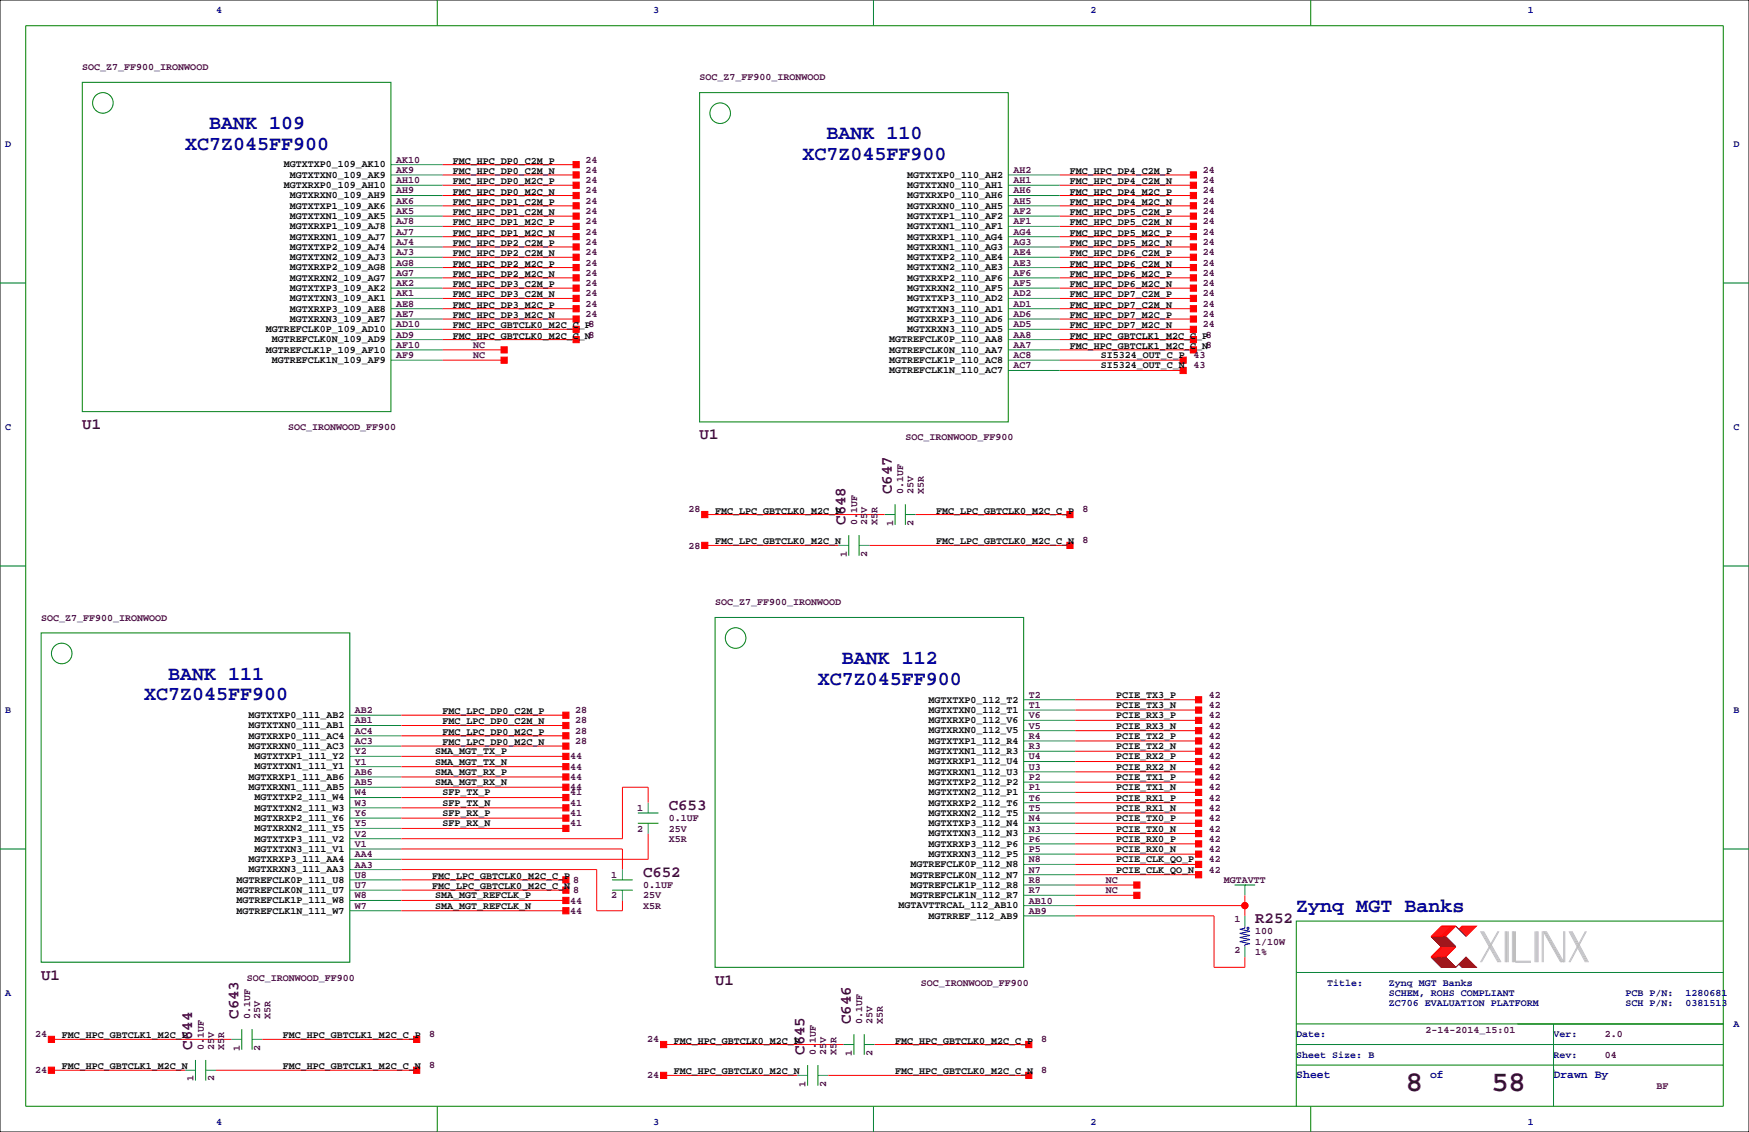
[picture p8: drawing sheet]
<svg xmlns="http://www.w3.org/2000/svg" width="432mm" height="279mm" viewBox="0 0 432 279" stroke-linecap="round" stroke-linejoin="round" font-family="sans-serif">
<defs><g id="words">
<g font-size="7.1" fill="#400040">
<text x="347" y="269.3">8</text>
<text x="368.2" y="269.3">58</text>
</g>
<g font-size="4.9" fill="#0000a0">
<text x="51.6" y="31.9">BANK 109</text>
<text x="204" y="34.4">BANK 110</text>
<text x="45.7" y="36.9">XC7Z045FF900</text>
<text x="198.1" y="39.5">XC7Z045FF900</text>
<text x="41.5" y="167.8">BANK 111</text>
<text x="207.9" y="163.9">BANK 112</text>
<text x="35.6" y="172.8">XC7Z045FF900</text>
<text x="201.9" y="169">XC7Z045FF900</text>
<text x="320" y="225.1">Zynq MGT Banks</text>
</g>
<g font-size="3.9" fill="#400040">
<text x="20.3" y="105.9">U1</text>
<text x="172.7" y="108.4">U1</text>
<text x="220.2" y="121.9" transform="rotate(-90 220.2 121.9)">C647</text>
<text x="208.8" y="129.5" transform="rotate(-90 208.8 129.5)">C648</text>
<text x="165.1" y="199.9">C653</text>
<text x="158.7" y="216.4">C652</text>
<text x="309.9" y="227.8">R252</text>
<text x="10.2" y="241.8">U1</text>
<text x="176.5" y="243">U1</text>
<text x="58.9" y="251.5" transform="rotate(-90 58.9 251.5)">C643</text>
<text x="210" y="252.7" transform="rotate(-90 210 252.7)">C646</text>
<text x="47.5" y="259.1" transform="rotate(-90 47.5 259.1)">C644</text>
<text x="198.6" y="260.3" transform="rotate(-90 198.6 260.3)">C645</text>
</g>
<g font-size="2.8" fill="#0000a0">
<text x="320" y="266.1">Sheet</text>
<text x="353.1" y="266.1">of</text>
<text x="383.5" y="266.1">Drawn By</text>
</g>
<g font-size="2.5" fill="#0000a0">
<text x="53.3" y="3.3">4</text>
<text x="161.3" y="3.3">3</text>
<text x="269.2" y="3.3">2</text>
<text x="377.2" y="3.3">1</text>
<text x="1.3" y="36.3">D</text>
<text x="428" y="36.3">D</text>
<text x="1.3" y="106.2">C</text>
<text x="428" y="106.2">C</text>
<text x="1.3" y="176">B</text>
<text x="428" y="176">B</text>
<text x="1.3" y="245.9">A</text>
<text x="327.7" y="243.3">Title:</text>
<text x="342.9" y="245.9">SCHEM, ROHS COMPLIANT</text>
<text x="342.9" y="243.3">Zynq MGT Banks</text>
<text x="401.3" y="245.9">PCB P/N:</text>
<text x="416.1" y="245.9">1280681</text>
<text x="342.9" y="248.4">ZC706 EVALUATION PLATFORM</text>
<text x="401.3" y="248.4">SCH P/N:</text>
<text x="416.1" y="248.4">0381513</text>
<text x="320" y="256">Date:</text>
<text x="383.5" y="256">Ver:</text>
<text x="428" y="253.5">A</text>
<text x="320" y="261.1">Sheet Size: B</text>
<text x="383.5" y="261.1">Rev:</text>
<text x="53.3" y="277.6">4</text>
<text x="161.3" y="277.6">3</text>
<text x="269.2" y="277.6">2</text>
<text x="377.2" y="277.6">1</text>
</g>
<g font-size="2.5" fill="#400040">
<text x="20.3" y="17.3">SOC_Z7_FF900_IRONWOOD</text>
<text x="172.7" y="19.8">SOC_Z7_FF900_IRONWOOD</text>
<text x="97.8" y="40.1">AK10</text>
<text x="144.6" y="40.1">24</text>
<text x="97.8" y="47.8">AH9</text>
<text x="97.8" y="45.2">AH10</text>
<text x="97.8" y="42.7">AK9</text>
<text x="144.6" y="42.7">24</text>
<text x="144.6" y="45.2">24</text>
<text x="144.6" y="47.8">24</text>
<text x="250.2" y="47.8">AH6</text>
<text x="250.2" y="45.2">AH1</text>
<text x="250.2" y="42.7">AH2</text>
<text x="297" y="42.7">24</text>
<text x="297" y="45.2">24</text>
<text x="297" y="47.8">24</text>
<text x="97.8" y="52.8">AK5</text>
<text x="97.8" y="50.3">AK6</text>
<text x="144.6" y="50.3">24</text>
<text x="144.6" y="52.8">24</text>
<text x="250.2" y="52.8">AF2</text>
<text x="250.2" y="50.3">AH5</text>
<text x="297" y="50.3">24</text>
<text x="297" y="52.8">24</text>
<text x="97.8" y="57.9">AJ7</text>
<text x="97.8" y="55.4">AJ8</text>
<text x="144.6" y="55.4">24</text>
<text x="144.6" y="57.9">24</text>
<text x="250.2" y="57.9">AG4</text>
<text x="250.2" y="55.4">AF1</text>
<text x="297" y="55.4">24</text>
<text x="297" y="57.9">24</text>
<text x="97.8" y="65.5">AG8</text>
<text x="97.8" y="63">AJ3</text>
<text x="97.8" y="60.5">AJ4</text>
<text x="144.6" y="60.5">24</text>
<text x="144.6" y="63">24</text>
<text x="144.6" y="65.5">24</text>
<text x="250.2" y="65.5">AE3</text>
<text x="250.2" y="63">AE4</text>
<text x="250.2" y="60.5">AG3</text>
<text x="297" y="60.5">24</text>
<text x="297" y="63">24</text>
<text x="297" y="65.5">24</text>
<text x="97.8" y="70.6">AK2</text>
<text x="97.8" y="68.1">AG7</text>
<text x="144.6" y="68.1">24</text>
<text x="144.6" y="70.6">24</text>
<text x="250.2" y="70.6">AF5</text>
<text x="250.2" y="68.1">AF6</text>
<text x="297" y="68.1">24</text>
<text x="297" y="70.6">24</text>
<text x="97.8" y="75.7">AE8</text>
<text x="97.8" y="73.2">AK1</text>
<text x="144.6" y="73.2">24</text>
<text x="144.6" y="75.7">24</text>
<text x="250.2" y="75.7">AD1</text>
<text x="250.2" y="73.2">AD2</text>
<text x="297" y="73.2">24</text>
<text x="297" y="75.7">24</text>
<text x="97.8" y="83.3">AD9</text>
<text x="97.8" y="80.8">AD10</text>
<text x="97.8" y="78.2">AE7</text>
<text x="144.6" y="78.2">24</text>
<text x="250.2" y="83.3">AA8</text>
<text x="250.2" y="80.8">AD5</text>
<text x="250.2" y="78.2">AD6</text>
<text x="297" y="78.2">24</text>
<text x="297" y="80.8">24</text>
<text x="97.8" y="88.4">AF9</text>
<text x="97.8" y="85.9">AF10</text>
<text x="116.8" y="88.4">NC</text>
<text x="116.8" y="85.9">NC</text>
<text x="250.2" y="88.4">AC8</text>
<text x="250.2" y="85.9">AA7</text>
<text x="294.6" y="88.4">43</text>
<text x="250.2" y="90.9">AC7</text>
<text x="294.6" y="90.9">43</text>
<text x="71.1" y="106.2">SOC_IRONWOOD_FF900</text>
<text x="223.5" y="108.7">SOC_IRONWOOD_FF900</text>
<text x="223" y="121.9" transform="rotate(-90 223 121.9)">0.1UF</text>
<text x="225.6" y="121.9" transform="rotate(-90 225.6 121.9)">25V</text>
<text x="228.1" y="121.9" transform="rotate(-90 228.1 121.9)">X5R</text>
<text x="170" y="126.5">28</text>
<text x="211.6" y="129.5" transform="rotate(-90 211.6 129.5)">0.1UF</text>
<text x="214.1" y="129.5" transform="rotate(-90 214.1 129.5)">25V</text>
<text x="216.7" y="129.5" transform="rotate(-90 216.7 129.5)">X5R</text>
<text x="220.5" y="129.8" transform="rotate(-90 220.5 129.8)">1</text>
<text x="225.6" y="129.8" transform="rotate(-90 225.6 129.8)">2</text>
<text x="267.2" y="126.5">8</text>
<text x="170" y="135.4">28</text>
<text x="209" y="137.4" transform="rotate(-90 209 137.4)">1</text>
<text x="214.1" y="137.4" transform="rotate(-90 214.1 137.4)">2</text>
<text x="267.2" y="134.1">8</text>
<text x="176.5" y="149.4">SOC_Z7_FF900_IRONWOOD</text>
<text x="10.2" y="153.2">SOC_Z7_FF900_IRONWOOD</text>
<text x="254" y="172.2">T2</text>
<text x="298.5" y="172.2">42</text>
<text x="87.6" y="178.6">AB1</text>
<text x="87.6" y="176">AB2</text>
<text x="142" y="176">28</text>
<text x="142" y="178.6">28</text>
<text x="254" y="179.8">V5</text>
<text x="254" y="177.3">V6</text>
<text x="254" y="174.8">T1</text>
<text x="298.5" y="174.8">42</text>
<text x="298.5" y="177.3">42</text>
<text x="298.5" y="179.8">42</text>
<text x="87.6" y="183.6">AC3</text>
<text x="87.6" y="181.1">AC4</text>
<text x="142" y="181.1">28</text>
<text x="142" y="183.6">28</text>
<text x="254" y="184.9">R3</text>
<text x="254" y="182.4">R4</text>
<text x="298.5" y="182.4">42</text>
<text x="298.5" y="184.9">42</text>
<text x="87.6" y="191.3">AB6</text>
<text x="87.6" y="188.7">Y1</text>
<text x="87.6" y="186.2">Y2</text>
<text x="140.8" y="190">44</text>
<text x="140.8" y="187.5">44</text>
<text x="254" y="190">U3</text>
<text x="254" y="187.5">U4</text>
<text x="298.5" y="187.5">42</text>
<text x="298.5" y="190">42</text>
<text x="87.6" y="196.3">W4</text>
<text x="87.6" y="193.8">AB5</text>
<text x="140.8" y="196.3">41</text>
<text x="140.8" y="195.1">44</text>
<text x="140.8" y="192.5">44</text>
<text x="254" y="197.6">T6</text>
<text x="254" y="195.1">P1</text>
<text x="254" y="192.5">P2</text>
<text x="298.5" y="192.5">42</text>
<text x="298.5" y="195.1">42</text>
<text x="298.5" y="197.6">42</text>
<text x="87.6" y="204">Y5</text>
<text x="87.6" y="201.4">Y6</text>
<text x="87.6" y="198.9">W3</text>
<text x="140.8" y="198.9">41</text>
<text x="140.8" y="204">41</text>
<text x="140.8" y="201.4">41</text>
<text x="157.3" y="200.2">1</text>
<text x="165.1" y="202.7">0.1UF</text>
<text x="254" y="202.7">N4</text>
<text x="254" y="200.2">T5</text>
<text x="298.5" y="200.2">42</text>
<text x="298.5" y="202.7">42</text>
<text x="87.6" y="209">V1</text>
<text x="87.6" y="206.5">V2</text>
<text x="157.3" y="205.2">2</text>
<text x="165.1" y="207.8">X5R</text>
<text x="165.1" y="205.2">25V</text>
<text x="254" y="207.8">P6</text>
<text x="254" y="205.2">N3</text>
<text x="298.5" y="205.2">42</text>
<text x="298.5" y="207.8">42</text>
<text x="87.6" y="214.1">AA3</text>
<text x="87.6" y="211.6">AA4</text>
<text x="254" y="215.4">N7</text>
<text x="254" y="212.9">N8</text>
<text x="254" y="210.3">P5</text>
<text x="298.5" y="210.3">42</text>
<text x="298.5" y="212.9">42</text>
<text x="298.5" y="215.4">42</text>
<text x="87.6" y="221.7">W8</text>
<text x="87.6" y="219.2">U7</text>
<text x="87.6" y="216.7">U8</text>
<text x="141.5" y="217.9">8</text>
<text x="141.5" y="220.5">8</text>
<text x="150.9" y="216.7">1</text>
<text x="150.9" y="221.7">2</text>
<text x="158.7" y="219.2">0.1UF</text>
<text x="158.7" y="221.7">25V</text>
<text x="254" y="220.5">R7</text>
<text x="254" y="217.9">R8</text>
<text x="273.1" y="217.9">NC</text>
<text x="273.1" y="220.5">NC</text>
<text x="302.2" y="217.9">MGTAVTT</text>
<text x="87.6" y="224.3">W7</text>
<text x="140.8" y="225.6">44</text>
<text x="140.8" y="223">44</text>
<text x="158.7" y="224.3">X5R</text>
<text x="254" y="225.6">AB9</text>
<text x="254" y="223">AB10</text>
<text x="304.8" y="227.7">1</text>
<text x="309.9" y="233.2">1/10W</text>
<text x="309.9" y="230.6">100</text>
<text x="304.8" y="235.3">2</text>
<text x="309.9" y="235.7">1%</text>
<text x="61" y="242.1">SOC_IRONWOOD_FF900</text>
<text x="227.3" y="243.3">SOC_IRONWOOD_FF900</text>
<text x="61.7" y="251.5" transform="rotate(-90 61.7 251.5)">0.1UF</text>
<text x="64.3" y="251.5" transform="rotate(-90 64.3 251.5)">25V</text>
<text x="66.8" y="251.5" transform="rotate(-90 66.8 251.5)">X5R</text>
<text x="8.7" y="256">24</text>
<text x="105.9" y="256">8</text>
<text x="159.8" y="257.3">24</text>
<text x="212.9" y="252.7" transform="rotate(-90 212.9 252.7)">0.1UF</text>
<text x="215.4" y="252.7" transform="rotate(-90 215.4 252.7)">25V</text>
<text x="217.9" y="252.7" transform="rotate(-90 217.9 252.7)">X5R</text>
<text x="257.1" y="257.3">8</text>
<text x="351.9" y="255">2-14-2014_15:01</text>
<text x="396.2" y="256">2.0</text>
<text x="50.3" y="259.1" transform="rotate(-90 50.3 259.1)">0.1UF</text>
<text x="52.8" y="259.1" transform="rotate(-90 52.8 259.1)">25V</text>
<text x="55.4" y="259.1" transform="rotate(-90 55.4 259.1)">X5R</text>
<text x="59.2" y="259.3" transform="rotate(-90 59.2 259.3)">1</text>
<text x="64.3" y="259.3" transform="rotate(-90 64.3 259.3)">2</text>
<text x="105.9" y="263.7">8</text>
<text x="201.4" y="260.3" transform="rotate(-90 201.4 260.3)">0.1UF</text>
<text x="204" y="260.3" transform="rotate(-90 204 260.3)">25V</text>
<text x="206.5" y="260.3" transform="rotate(-90 206.5 260.3)">X5R</text>
<text x="210.3" y="260.6" transform="rotate(-90 210.3 260.6)">1</text>
<text x="215.4" y="260.6" transform="rotate(-90 215.4 260.6)">2</text>
<text x="396.2" y="261.1">04</text>
<text x="8.7" y="264.9">24</text>
<text x="47.8" y="266.9" transform="rotate(-90 47.8 266.9)">1</text>
<text x="52.8" y="266.9" transform="rotate(-90 52.8 266.9)">2</text>
<text x="159.8" y="266.2">24</text>
<text x="198.9" y="268.2" transform="rotate(-90 198.9 268.2)">1</text>
<text x="204" y="268.2" transform="rotate(-90 204 268.2)">2</text>
<text x="257.1" y="264.9">8</text>
<text x="408.9" y="268.7">BF</text>
</g>
<g font-size="2.5">
<text x="70.1" y="41.3">MGTXTXP0_109_AK10</text>
<text x="111.8" y="40.4">FMC_HPC_DP0_C2M_P</text>
<text x="70.1" y="46.4">MGTXRXP0_109_AH10</text>
<text x="71.5" y="43.9">MGTXTXN0_109_AK9</text>
<text x="111.8" y="42.9">FMC_HPC_DP0_C2M_N</text>
<text x="111.8" y="45.5">FMC_HPC_DP0_M2C_P</text>
<text x="223.9" y="46.4">MGTXTXN0_110_AH1</text>
<text x="223.9" y="43.9">MGTXTXP0_110_AH2</text>
<text x="264.2" y="42.9">FMC_HPC_DP4_C2M_P</text>
<text x="264.2" y="45.5">FMC_HPC_DP4_C2M_N</text>
<text x="71.5" y="51.5">MGTXTXP1_109_AK6</text>
<text x="71.5" y="49">MGTXRXN0_109_AH9</text>
<text x="111.8" y="48">FMC_HPC_DP0_M2C_N</text>
<text x="111.8" y="50.5">FMC_HPC_DP1_C2M_P</text>
<text x="111.8" y="53.1">FMC_HPC_DP1_C2M_N</text>
<text x="223.9" y="51.5">MGTXRXN0_110_AH5</text>
<text x="223.9" y="49">MGTXRXP0_110_AH6</text>
<text x="264.2" y="48">FMC_HPC_DP4_M2C_P</text>
<text x="264.2" y="50.5">FMC_HPC_DP4_M2C_N</text>
<text x="264.2" y="53.1">FMC_HPC_DP5_C2M_P</text>
<text x="71.5" y="59.1">MGTXRXN1_109_AJ7</text>
<text x="71.5" y="56.6">MGTXRXP1_109_AJ8</text>
<text x="71.5" y="54">MGTXTXN1_109_AK5</text>
<text x="111.8" y="55.6">FMC_HPC_DP1_M2C_P</text>
<text x="111.8" y="58.2">FMC_HPC_DP1_M2C_N</text>
<text x="223.9" y="59.1">MGTXRXP1_110_AG4</text>
<text x="223.9" y="56.6">MGTXTXN1_110_AF1</text>
<text x="223.9" y="54">MGTXTXP1_110_AF2</text>
<text x="264.2" y="55.6">FMC_HPC_DP5_C2M_N</text>
<text x="264.2" y="58.2">FMC_HPC_DP5_M2C_P</text>
<text x="71.5" y="64.2">MGTXTXN2_109_AJ3</text>
<text x="71.5" y="61.7">MGTXTXP2_109_AJ4</text>
<text x="111.8" y="60.7">FMC_HPC_DP2_C2M_P</text>
<text x="111.8" y="63.2">FMC_HPC_DP2_C2M_N</text>
<text x="111.8" y="65.8">FMC_HPC_DP2_M2C_P</text>
<text x="223.9" y="64.2">MGTXTXP2_110_AE4</text>
<text x="223.9" y="61.7">MGTXRXN1_110_AG3</text>
<text x="264.2" y="60.7">FMC_HPC_DP5_M2C_N</text>
<text x="264.2" y="63.2">FMC_HPC_DP6_C2M_P</text>
<text x="264.2" y="65.8">FMC_HPC_DP6_C2M_N</text>
<text x="71.5" y="71.8">MGTXTXP3_109_AK2</text>
<text x="71.5" y="69.3">MGTXRXN2_109_AG7</text>
<text x="71.5" y="66.7">MGTXRXP2_109_AG8</text>
<text x="111.8" y="68.3">FMC_HPC_DP2_M2C_N</text>
<text x="111.8" y="70.9">FMC_HPC_DP3_C2M_P</text>
<text x="223.9" y="71.8">MGTXRXN2_110_AF5</text>
<text x="223.9" y="69.3">MGTXRXP2_110_AF6</text>
<text x="223.9" y="66.7">MGTXTXN2_110_AE3</text>
<text x="264.2" y="68.3">FMC_HPC_DP6_M2C_P</text>
<text x="264.2" y="70.9">FMC_HPC_DP6_M2C_N</text>
<text x="71.5" y="76.9">MGTXRXP3_109_AE8</text>
<text x="71.5" y="74.4">MGTXTXN3_109_AK1</text>
<text x="111.8" y="73.4">FMC_HPC_DP3_C2M_N</text>
<text x="111.8" y="75.9">FMC_HPC_DP3_M2C_P</text>
<text x="223.9" y="76.9">MGTXTXN3_110_AD1</text>
<text x="223.9" y="74.4">MGTXTXP3_110_AD2</text>
<text x="264.2" y="73.4">FMC_HPC_DP7_C2M_P</text>
<text x="264.2" y="75.9">FMC_HPC_DP7_C2M_N</text>
<text x="65.6" y="82">MGTREFCLK0P_109_AD10</text>
<text x="71.5" y="79.4">MGTXRXN3_109_AE7</text>
<text x="111.8" y="81">FMC_HPC_GBTCLK0_M2C_C_P8</text>
<text x="111.8" y="83.6">FMC_HPC_GBTCLK0_M2C_C_N8</text>
<text x="111.8" y="78.5">FMC_HPC_DP3_M2C_N</text>
<text x="223.9" y="82">MGTXRXN3_110_AD5</text>
<text x="223.9" y="79.4">MGTXRXP3_110_AD6</text>
<text x="264.2" y="83.6">FMC_HPC_GBTCLK1_M2C_C_P8</text>
<text x="264.2" y="78.5">FMC_HPC_DP7_M2C_P</text>
<text x="264.2" y="81">FMC_HPC_DP7_M2C_N</text>
<text x="65.6" y="87.1">MGTREFCLK1P_109_AF10</text>
<text x="67.1" y="89.6">MGTREFCLK1N_109_AF9</text>
<text x="67.1" y="84.5">MGTREFCLK0N_109_AD9</text>
<text x="219.5" y="89.6">MGTREFCLK1P_110_AC8</text>
<text x="219.5" y="87.1">MGTREFCLK0N_110_AA7</text>
<text x="219.5" y="84.5">MGTREFCLK0P_110_AA8</text>
<text x="264.2" y="86.1">FMC_HPC_GBTCLK1_M2C_C_N8</text>
<text x="271.8" y="88.4">SI5324_OUT_C_P</text>
<text x="219.5" y="92.1">MGTREFCLK1N_110_AC7</text>
<text x="271.8" y="90.9">SI5324_OUT_C_N</text>
<text x="176.5" y="126.7">FMC_LPC_GBTCLK0_M2C_P</text>
<text x="231.1" y="126.7">FMC_LPC_GBTCLK0_M2C_C_P</text>
<text x="176.5" y="134.4">FMC_LPC_GBTCLK0_M2C_N</text>
<text x="231.1" y="134.4">FMC_LPC_GBTCLK0_M2C_C_N</text>
<text x="229.2" y="173.4">MGTXTXP0_112_T2</text>
<text x="275.6" y="172.2">PCIE_TX3_P</text>
<text x="61.4" y="179.8">MGTXTXN0_111_AB1</text>
<text x="61.4" y="177.2">MGTXTXP0_111_AB2</text>
<text x="109.2" y="176.3">FMC_LPC_DP0_C2M_P</text>
<text x="109.2" y="178.8">FMC_LPC_DP0_C2M_N</text>
<text x="229.2" y="178.5">MGTXRXP0_112_V6</text>
<text x="229.2" y="176">MGTXTXN0_112_T1</text>
<text x="275.6" y="174.8">PCIE_TX3_N</text>
<text x="275.6" y="177.3">PCIE_RX3_P</text>
<text x="275.6" y="179.8">PCIE_RX3_N</text>
<text x="61.4" y="184.8">MGTXRXN0_111_AC3</text>
<text x="61.4" y="182.3">MGTXRXP0_111_AC4</text>
<text x="109.2" y="181.4">FMC_LPC_DP0_M2C_P</text>
<text x="109.2" y="183.9">FMC_LPC_DP0_M2C_N</text>
<text x="229.2" y="183.6">MGTXTXP1_112_R4</text>
<text x="229.2" y="181">MGTXRXN0_112_V5</text>
<text x="275.6" y="182.4">PCIE_TX2_P</text>
<text x="275.6" y="184.9">PCIE_TX2_N</text>
<text x="62.9" y="189.9">MGTXTXN1_111_Y1</text>
<text x="62.9" y="187.4">MGTXTXP1_111_Y2</text>
<text x="107.4" y="191.3">SMA_MGT_RX_P</text>
<text x="107.4" y="188.7">SMA_MGT_TX_N</text>
<text x="107.4" y="186.2">SMA_MGT_TX_P</text>
<text x="229.2" y="191.2">MGTXRXN1_112_U3</text>
<text x="229.2" y="188.7">MGTXRXP1_112_U4</text>
<text x="229.2" y="186.1">MGTXTXN1_112_R3</text>
<text x="275.6" y="187.5">PCIE_RX2_P</text>
<text x="275.6" y="190">PCIE_RX2_N</text>
<text x="61.4" y="195">MGTXRXN1_111_AB5</text>
<text x="61.4" y="192.5">MGTXRXP1_111_AB6</text>
<text x="62.9" y="197.5">MGTXTXP2_111_W4</text>
<text x="107.4" y="193.8">SMA_MGT_RX_N</text>
<text x="109.2" y="196.3">SFP_TX_P</text>
<text x="229.2" y="196.3">MGTXTXN2_112_P1</text>
<text x="229.2" y="193.7">MGTXTXP2_112_P2</text>
<text x="275.6" y="192.5">PCIE_TX1_P</text>
<text x="275.6" y="195.1">PCIE_TX1_N</text>
<text x="275.6" y="197.6">PCIE_RX1_P</text>
<text x="62.9" y="202.6">MGTXRXP2_111_Y6</text>
<text x="62.9" y="200.1">MGTXTXN2_111_W3</text>
<text x="109.2" y="198.9">SFP_TX_N</text>
<text x="109.2" y="204">SFP_RX_N</text>
<text x="109.2" y="201.4">SFP_RX_P</text>
<text x="229.2" y="203.9">MGTXTXP3_112_N4</text>
<text x="229.2" y="201.4">MGTXRXN2_112_T5</text>
<text x="229.2" y="198.8">MGTXRXP2_112_T6</text>
<text x="275.6" y="200.2">PCIE_RX1_N</text>
<text x="275.6" y="202.7">PCIE_TX0_P</text>
<text x="62.9" y="207.7">MGTXTXP3_111_V2</text>
<text x="62.9" y="205.2">MGTXRXN2_111_Y5</text>
<text x="229.2" y="209">MGTXRXP3_112_P6</text>
<text x="229.2" y="206.4">MGTXTXN3_112_N3</text>
<text x="275.6" y="205.2">PCIE_TX0_N</text>
<text x="275.6" y="207.8">PCIE_RX0_P</text>
<text x="61.4" y="215.3">MGTXRXN3_111_AA3</text>
<text x="61.4" y="212.8">MGTXRXP3_111_AA4</text>
<text x="62.9" y="210.2">MGTXTXN3_111_V1</text>
<text x="224.8" y="214.1">MGTREFCLK0P_112_N8</text>
<text x="229.2" y="211.5">MGTXRXN3_112_P5</text>
<text x="275.6" y="210.3">PCIE_RX0_N</text>
<text x="275.6" y="212.9">PCIE_CLK_QO_P</text>
<text x="275.6" y="215.4">PCIE_CLK_QO_N</text>
<text x="58.4" y="220.4">MGTREFCLK0N_111_U7</text>
<text x="58.4" y="217.9">MGTREFCLK0P_111_U8</text>
<text x="106.7" y="216.9">FMC_LPC_GBTCLK0_M2C_C_P</text>
<text x="106.7" y="219.5">FMC_LPC_GBTCLK0_M2C_C_N</text>
<text x="107.4" y="221.7">SMA_MGT_REFCLK_P</text>
<text x="224.8" y="221.7">MGTREFCLK1N_112_R7</text>
<text x="224.8" y="219.1">MGTREFCLK1P_112_R8</text>
<text x="224.8" y="216.6">MGTREFCLK0N_112_N7</text>
<text x="58.4" y="225.5">MGTREFCLK1N_111_W7</text>
<text x="58.4" y="222.9">MGTREFCLK1P_111_W8</text>
<text x="107.4" y="224.3">SMA_MGT_REFCLK_N</text>
<text x="221.8" y="224.2">MGTAVTTRCAL_112_AB10</text>
<text x="229.2" y="226.8">MGTRREF_112_AB9</text>
<text x="15.2" y="256.3">FMC_HPC_GBTCLK1_M2C_P</text>
<text x="69.8" y="256.3">FMC_HPC_GBTCLK1_M2C_C_P</text>
<text x="166.4" y="257.6">FMC_HPC_GBTCLK0_M2C_P</text>
<text x="221" y="257.6">FMC_HPC_GBTCLK0_M2C_C_P</text>
<text x="15.2" y="263.9">FMC_HPC_GBTCLK1_M2C_N</text>
<text x="69.8" y="263.9">FMC_HPC_GBTCLK1_M2C_C_N</text>
<text x="166.4" y="265.2">FMC_HPC_GBTCLK0_M2C_N</text>
<text x="221" y="265.2">FMC_HPC_GBTCLK0_M2C_C_N</text>
</g>
</g></defs>
<path d="M0 0h431.8v279.4h-431.8z" fill="none" stroke="#000" stroke-width=".25"/>
<g fill="none" stroke="#f00" stroke-width=".25">
<path d="M109.2 58.4h33M109.2 55.9h33M109.2 53.3h33M109.2 50.8h33M109.2 48.3h33M109.2 45.7h33M109.2 43.2h33M109.2 40.6h33M261.6 58.4h33M261.6 55.9h33M261.6 53.3h33M261.6 50.8h33"/>
<path d="M261.6 48.3h33M261.6 45.7h33M261.6 43.2h33M109.2 78.7h33M109.2 76.2h33M109.2 73.7h33M109.2 71.1h33M109.2 68.6h33M109.2 66h33M109.2 63.5h33M109.2 61h33M261.6 78.7h33"/>
<path d="M261.6 76.2h33M261.6 73.7h33M261.6 71.1h33M261.6 68.6h33M261.6 66h33M261.6 63.5h33M261.6 61h33M109.2 81.3h33M109.2 83.8h33M109.2 86.4h15.3M109.2 88.9h15.3M261.6 81.3h33"/>
<path d="M261.6 83.8h33M261.6 86.4h33M261.6 91.4h30.5M261.6 88.9h30.5M174 127h44.4M174 134.6h33M214.6 134.6h49.6M226.1 127h38.1M99.1 179.1h40.6M99.1 176.5h40.6M265.4 177.8h30.5M265.4 175.3h30.5"/>
<path d="M265.4 172.7h30.5M99.1 184.1h40.6M99.1 181.6h40.6M99.1 186.7h40.6M99.1 189.2h40.6M99.1 191.8h40.6M99.1 194.3h40.6M99.1 199.4h40.6M99.1 196.8h40.6M160 198.1v-3.8h-6.3v12.7h-54.6M265.4 198.1h30.5M265.4 195.6h30.5"/>
<path d="M265.4 193h30.5M265.4 190.5h30.5M265.4 188h30.5M265.4 185.4h30.5M265.4 182.9h30.5M265.4 180.3h30.5M99.1 219.7h40.6M99.1 214.6h48.2v10.2h6.4v-2.6M99.1 201.9h40.6M99.1 204.5h40.6M99.1 217.2h40.6M99.1 209.5h54.6v5.1"/>
<path d="M160 205.7v6.4h-60.9M265.4 218.4h15.3M265.4 215.9h30.5M265.4 213.4h30.5M265.4 210.8h30.5M265.4 208.3h30.5M265.4 205.7h30.5M265.4 203.2h30.5M265.4 200.7h30.5M99.1 222.2h40.6M99.1 224.8h40.6M265.4 226.1h34.3v12.7h7.6v-2.6"/>
<path d="M265.4 223.5h41.9M265.4 221h15.3M307.3 221v5.1M355.9 233.7l-2.6 2.5h3.6l2.5-2.5M355.9 228.6h3.5l-2.5 2.5h-3.6zM356.1 233.7l-2.5 2.5M356.1 228.6l-2.5 2.5M356.4 233.7l-2.6 2.5M356.4 228.6l-2.6 2.5M356.6 233.7l-2.5 2.5M356.6 228.6l-2.5 2.5M356.9 233.7l-2.6 2.5"/>
<path d="M356.9 228.6l-2.6 2.5M357.1 233.7l-2.5 2.5M357.1 228.6l-2.5 2.5M357.4 233.7l-2.6 2.5M357.4 228.6l-2.6 2.5M357.6 233.7l-2.5 2.5M357.6 228.6l-2.5 2.5M357.9 233.7l-2.6 2.5M357.9 228.6l-2.6 2.5M358.1 233.7l-2.5 2.5M358.1 228.6l-2.5 2.5M358.4 233.7l-2.5 2.5"/>
<path d="M358.4 228.6l-2.5 2.5M358.6 233.7l-2.5 2.5M358.6 228.6l-2.5 2.5M358.9 233.7l-2.5 2.5M358.9 228.6l-2.5 2.5M359.2 233.7l-2.6 2.5M359.2 228.6l-2.6 2.5M360.2 229.4l.7-.8h3.6l-2.6 2.5M361.2 228.6l-.8 .8M361.4 228.6l-1 1M361.7 228.6l-1 1M361.9 228.6l-1.2 1.3"/>
<path d="M362.2 228.6l-1.3 1.3M362.5 228.6l-1.6 1.5M362.7 228.6l-1.5 1.5M363 228.6l-1.8 1.8M363.2 228.6l-1.8 1.8M363.5 228.6l-2.1 2M363.7 228.6l-2 2M364 228.6l-2.3 2.3M364.2 228.6l-2.3 2.3M12.7 256.5h44.4M64.8 256.5h38.1M163.8 257.8h44.5"/>
<path d="M215.9 257.8h38.1M12.7 264.2h33M53.3 264.2h49.6M163.8 265.4h33M204.5 265.4h49.5"/>
<circle cx="307.3" cy="223.5" r=".76"/>
</g>
<g fill="#f00" stroke="#f00" stroke-width=".25">
<path d="M279.9 220.2h1.5v1.5h-1.5z" fill-rule="evenodd"/>
<path d="M279.9 217.7h1.5v1.5h-1.5z" fill-rule="evenodd"/>
<path d="M295.1 215.1h1.6v1.6h-1.6z" fill-rule="evenodd"/>
<path d="M295.1 212.6h1.6v1.5h-1.6z" fill-rule="evenodd"/>
<path d="M295.1 210.1h1.6v1.5h-1.6z" fill-rule="evenodd"/>
<path d="M295.1 207.5h1.6v1.5h-1.6z" fill-rule="evenodd"/>
<path d="M295.1 205h1.6v1.5h-1.6z" fill-rule="evenodd"/>
<path d="M295.1 202.4h1.6v1.6h-1.6z" fill-rule="evenodd"/>
<path d="M295.1 199.9h1.6v1.5h-1.6z" fill-rule="evenodd"/>
<path d="M295.1 197.4h1.6v1.5h-1.6z" fill-rule="evenodd"/>
<path d="M295.1 194.8h1.6v1.5h-1.6z" fill-rule="evenodd"/>
<path d="M295.1 192.3h1.6v1.5h-1.6z" fill-rule="evenodd"/>
<path d="M295.1 189.7h1.6v1.6h-1.6z" fill-rule="evenodd"/>
<path d="M295.1 187.2h1.6v1.5h-1.6z" fill-rule="evenodd"/>
<path d="M295.1 184.7h1.6v1.5h-1.6z" fill-rule="evenodd"/>
<path d="M295.1 182.1h1.6v1.5h-1.6z" fill-rule="evenodd"/>
<path d="M295.1 179.6h1.6v1.5h-1.6z" fill-rule="evenodd"/>
<path d="M295.1 177h1.6v1.6h-1.6z" fill-rule="evenodd"/>
<path d="M295.1 174.5h1.6v1.5h-1.6z" fill-rule="evenodd"/>
<path d="M295.1 172h1.6v1.5h-1.6z" fill-rule="evenodd"/>
<path d="M138.9 218.9h1.6v1.6h-1.6z" fill-rule="evenodd"/>
<path d="M138.9 183.4h1.6v1.5h-1.6z" fill-rule="evenodd"/>
<path d="M138.9 180.8h1.6v1.6h-1.6z" fill-rule="evenodd"/>
<path d="M138.9 178.3h1.6v1.5h-1.6z" fill-rule="evenodd"/>
<path d="M138.9 175.8h1.6v1.5h-1.6z" fill-rule="evenodd"/>
<path d="M138.9 185.9h1.6v1.6h-1.6z" fill-rule="evenodd"/>
<path d="M138.9 188.5h1.6v1.5h-1.6z" fill-rule="evenodd"/>
<path d="M138.9 191h1.6v1.5h-1.6z" fill-rule="evenodd"/>
<path d="M138.9 193.5h1.6v1.6h-1.6z" fill-rule="evenodd"/>
<path d="M138.9 221.5h1.6v1.5h-1.6z" fill-rule="evenodd"/>
<path d="M138.9 224h1.6v1.6h-1.6z" fill-rule="evenodd"/>
<path d="M138.9 201.2h1.6v1.5h-1.6z" fill-rule="evenodd"/>
<path d="M138.9 203.7h1.6v1.5h-1.6z" fill-rule="evenodd"/>
<path d="M138.9 198.6h1.6v1.6h-1.6z" fill-rule="evenodd"/>
<path d="M138.9 196.1h1.6v1.5h-1.6z" fill-rule="evenodd"/>
<path d="M138.9 216.4h1.6v1.5h-1.6z" fill-rule="evenodd"/>
<path d="M293.9 80.5h1.5v1.5h-1.5z" fill-rule="evenodd"/>
<path d="M293.9 78h1.5v1.5h-1.5z" fill-rule="evenodd"/>
<path d="M293.9 75.4h1.5v1.6h-1.5z" fill-rule="evenodd"/>
<path d="M293.9 72.9h1.5v1.5h-1.5z" fill-rule="evenodd"/>
<path d="M293.9 70.4h1.5v1.5h-1.5z" fill-rule="evenodd"/>
<path d="M293.9 67.8h1.5v1.5h-1.5z" fill-rule="evenodd"/>
<path d="M293.9 65.3h1.5v1.5h-1.5z" fill-rule="evenodd"/>
<path d="M293.9 62.7h1.5v1.6h-1.5z" fill-rule="evenodd"/>
<path d="M293.9 60.2h1.5v1.5h-1.5z" fill-rule="evenodd"/>
<path d="M293.9 57.7h1.5v1.5h-1.5z" fill-rule="evenodd"/>
<path d="M293.9 55.1h1.5v1.5h-1.5z" fill-rule="evenodd"/>
<path d="M293.9 52.6h1.5v1.5h-1.5z" fill-rule="evenodd"/>
<path d="M293.9 50h1.5v1.6h-1.5z" fill-rule="evenodd"/>
<path d="M293.9 47.5h1.5v1.5h-1.5z" fill-rule="evenodd"/>
<path d="M293.9 45h1.5v1.5h-1.5z" fill-rule="evenodd"/>
<path d="M293.9 42.4h1.5v1.5h-1.5z" fill-rule="evenodd"/>
<path d="M293.9 83.1h1.5v1.5h-1.5z" fill-rule="evenodd"/>
<path d="M293.9 85.6h1.5v1.5h-1.5z" fill-rule="evenodd"/>
<path d="M291.3 90.7h1.6v1.5h-1.6z" fill-rule="evenodd"/>
<path d="M291.3 88.1h1.6v1.6h-1.6z" fill-rule="evenodd"/>
<path d="M141.5 78h1.5v1.5h-1.5z" fill-rule="evenodd"/>
<path d="M141.5 75.4h1.5v1.6h-1.5z" fill-rule="evenodd"/>
<path d="M141.5 72.9h1.5v1.5h-1.5z" fill-rule="evenodd"/>
<path d="M141.5 70.4h1.5v1.5h-1.5z" fill-rule="evenodd"/>
<path d="M141.5 67.8h1.5v1.5h-1.5z" fill-rule="evenodd"/>
<path d="M141.5 65.3h1.5v1.5h-1.5z" fill-rule="evenodd"/>
<path d="M141.5 62.7h1.5v1.6h-1.5z" fill-rule="evenodd"/>
<path d="M141.5 60.2h1.5v1.5h-1.5z" fill-rule="evenodd"/>
<path d="M141.5 57.7h1.5v1.5h-1.5z" fill-rule="evenodd"/>
<path d="M141.5 55.1h1.5v1.5h-1.5z" fill-rule="evenodd"/>
<path d="M141.5 52.6h1.5v1.5h-1.5z" fill-rule="evenodd"/>
<path d="M141.5 50h1.5v1.6h-1.5z" fill-rule="evenodd"/>
<path d="M141.5 47.5h1.5v1.5h-1.5z" fill-rule="evenodd"/>
<path d="M141.5 45h1.5v1.5h-1.5z" fill-rule="evenodd"/>
<path d="M141.5 42.4h1.5v1.5h-1.5z" fill-rule="evenodd"/>
<path d="M141.5 39.9h1.5v1.5h-1.5z" fill-rule="evenodd"/>
<path d="M141.5 83.1h1.5v1.5h-1.5z" fill-rule="evenodd"/>
<path d="M141.5 80.5h1.5v1.5h-1.5z" fill-rule="evenodd"/>
<path d="M173.2 126.2h1.6v1.6h-1.6z" fill-rule="evenodd"/>
<path d="M173.2 133.9h1.6v1.5h-1.6z" fill-rule="evenodd"/>
<path d="M263.4 133.9h1.5v1.5h-1.5z" fill-rule="evenodd"/>
<path d="M263.4 126.2h1.5v1.6h-1.5z" fill-rule="evenodd"/>
<path d="M253.2 257h1.6v1.6h-1.6z" fill-rule="evenodd"/>
<path d="M253.2 264.7h1.6v1.5h-1.6z" fill-rule="evenodd"/>
<path d="M163.1 264.7h1.5v1.5h-1.5z" fill-rule="evenodd"/>
<path d="M163.1 257h1.5v1.6h-1.5z" fill-rule="evenodd"/>
<path d="M11.9 255.8h1.6v1.5h-1.6z" fill-rule="evenodd"/>
<path d="M11.9 263.4h1.6v1.5h-1.6z" fill-rule="evenodd"/>
<path d="M102.1 263.4h1.5v1.5h-1.5z" fill-rule="evenodd"/>
<path d="M102.1 255.8h1.5v1.5h-1.5z" fill-rule="evenodd"/>
<path d="M123.7 85.6h1.5v1.5h-1.5z" fill-rule="evenodd"/>
<path d="M123.7 88.1h1.5v1.6h-1.5z" fill-rule="evenodd"/>
<circle cx="307.3" cy="223.5" r=".76"/>
</g>
<g fill="none" stroke="#008080" stroke-width=".25">
<path d="M96.5 58.4h12.7M96.5 55.9h12.7M96.5 53.3h12.7M96.5 50.8h12.7M96.5 48.3h12.7M96.5 45.7h12.7M96.5 43.2h12.7M96.5 40.6h12.7M248.9 58.4h12.7M248.9 55.9h12.7M248.9 53.3h12.7M248.9 50.8h12.7"/>
<path d="M248.9 48.3h12.7M248.9 45.7h12.7M248.9 43.2h12.7M96.5 78.7h12.7M96.5 76.2h12.7M96.5 73.7h12.7M96.5 71.1h12.7M96.5 68.6h12.7M96.5 66h12.7M96.5 63.5h12.7M96.5 61h12.7M248.9 78.7h12.7"/>
<path d="M248.9 76.2h12.7M248.9 73.7h12.7M248.9 71.1h12.7M248.9 68.6h12.7M248.9 66h12.7M248.9 63.5h12.7M248.9 61h12.7M96.5 88.9h12.7M96.5 86.4h12.7M96.5 83.8h12.7M96.5 81.3h12.7M248.9 88.9h12.7"/>
<path d="M248.9 86.4h12.7M248.9 83.8h12.7M248.9 81.3h12.7M248.9 91.4h12.7M207 134.6h2.5M212.1 134.6h2.5M218.4 127h2.6M223.5 127h2.6M86.4 179.1h12.7M86.4 176.5h12.7M252.7 177.8h12.7M252.7 175.3h12.7"/>
<path d="M252.7 172.7h12.7M86.4 199.4h12.7M86.4 196.8h12.7M86.4 194.3h12.7M86.4 191.8h12.7M86.4 189.2h12.7M86.4 186.7h12.7M86.4 184.1h12.7M86.4 181.6h12.7M160 198.1v2.6M252.7 198.1h12.7M252.7 195.6h12.7"/>
<path d="M252.7 193h12.7M252.7 190.5h12.7M252.7 188h12.7M252.7 185.4h12.7M252.7 182.9h12.7M252.7 180.3h12.7M86.4 219.7h12.7M86.4 217.2h12.7M86.4 214.6h12.7M86.4 212.1h12.7M86.4 209.5h12.7M86.4 207h12.7"/>
<path d="M86.4 204.5h12.7M86.4 201.9h12.7M153.7 214.6v2.6M153.7 219.7v2.5M160 203.2v2.5M252.7 218.4h12.7M252.7 215.9h12.7M252.7 213.4h12.7M252.7 210.8h12.7M252.7 208.3h12.7M252.7 205.7h12.7M252.7 203.2h12.7"/>
<path d="M252.7 200.7h12.7M307.3 218.4v2.6M86.4 224.8h12.7M86.4 222.2h12.7M252.7 226.1h12.7M252.7 223.5h12.7M252.7 221h12.7M307.3 226.1v2.5M307.3 233.7v2.5M57.1 256.5h2.6M62.2 256.5h2.6M208.3 257.8h2.5"/>
<path d="M213.4 257.8h2.5M45.7 264.2h2.6M50.8 264.2h2.5M196.8 265.4h2.6M201.9 265.4h2.6"/>
</g>
<g fill="none" stroke="#008000" stroke-width=".25">
<path d="M6.3 6.4h419.1v266.6h-419.1zM107.9 0v6.4M215.6 0v6.4M323.6 0v6.4M20.3 20.3h76.2v81.3h-76.2zM172.7 22.9h76.2v81.2h-76.2zM0 69.8h6.3M425.4 69.8h6.4M0 139.7h6.3M209.5 132.1v5.1M212.1 132.1v5.1M221 124.5v5"/>
<path d="M223.5 124.5v5M425.4 139.7h6.4M10.2 156.2h76.2v81.3h-76.2zM176.5 152.4h76.2v86.4h-76.2zM0 209.5h6.3M151.1 219.7h5.1M151.1 217.2h5.1M157.5 203.2h5.1M157.5 200.7h5.1M304.8 218.4h5.1M307.3 218.4h.1M425.4 209.5h6.4"/>
<path d="M425.4 227.3h-105.4v35.6M59.7 254v5.1M62.2 254v5.1M210.8 255.3v5M213.4 255.3v5M320 257.8h105.4M320 252.7h105.4M320 240h105.4M383.5 252.7v20.3M48.3 261.6v5.1M50.8 261.6v5.1M107.9 273v6.4"/>
<path d="M199.4 262.9v5.1M201.9 262.9v5.1M215.6 273v6.4M320 262.9v10.1M320 262.9h105.4M323.6 273v6.4M383.5 264.2h.1"/>
<circle cx="25.4" cy="25.4" r="2.54"/>
<circle cx="177.8" cy="27.9" r="2.54"/>
<circle cx="181.6" cy="157.5" r="2.54"/>
<circle cx="15.2" cy="161.3" r="2.54"/>
</g>
<g fill="none" stroke="#800000" stroke-width=".25">
<path d="M353.3 236.2l2.6 2.6h3.5M353.3 231.1l2.6 2.6M353.6 231.1l2.5 2.6M353.6 236.2l2.5 2.6M353.8 231.1l2.6 2.6M353.8 236.2l2.6 2.6M354.1 231.1l2.5 2.6M354.1 236.2l2.5 2.6M354.3 231.1l2.6 2.6M354.3 236.2l2.6 2.6M354.6 231.1l2.5 2.6M354.6 236.2l2.5 2.6"/>
<path d="M354.8 231.1l2.6 2.6M354.8 236.2l2.6 2.6M355.1 231.1l2.5 2.6M355.1 236.2l2.5 2.6M355.3 231.1l2.6 2.6M355.3 236.2l2.6 2.6M355.6 231.1l2.5 2.6M355.6 236.2l2.5 2.6M355.9 231.1l2.5 2.6M355.9 236.2l2.5 2.6M356.1 231.1l2.5 2.6M356.1 236.2l2.5 2.6"/>
<path d="M356.4 231.1l2.5 2.6M356.4 236.2l2.5 2.6M356.6 231.1l2.6 2.6M356.6 236.2l2.6 2.6M356.9 231.1l2.5 2.6M356.9 236.2l2.5 2.6M359.4 228.6l2.5 2.5M360.2 238l.7 .8h3.6l-2.6-2.6-2.5 2.6M360.4 237.7l1 1.1M360.4 238l.8 .8M360.7 237.5l1.2 1.3M360.7 237.7l1 1.1"/>
<path d="M360.9 237.2l1.6 1.6M360.9 237.5l1.3 1.3M361.2 237l1.8 1.8M361.2 237.2l1.5 1.6M361.4 236.7l2.1 2.1M361.4 237l1.8 1.8M361.7 236.5l2.3 2.3M361.7 236.7l2 2.1M361.9 236.5l2.3 2.3"/>
</g>
<g fill="none" stroke="#c0c0c0" stroke-width=".25">
<path d="M365.5 229.9l4.3 7.6M365.8 229.9l4.3 7.6M366 229.9l4.3 7.6M366.3 229.9l4.3 7.6M369.8 229.9l-4.3 7.6M370.1 229.9l-4.3 7.6M371.6 229.9v7.6M371.9 229.9v7.6M372.1 229.9v7.6M372.4 229.9v7.6M373.4 229.9v7.6M373.6 229.9v7.6"/>
<path d="M373.9 229.9v7.6M374.1 229.9v7.6h3.9M374.1 237.2h3.9M379 229.9v7.6M379.2 229.9v7.6M379.5 229.9v7.6M379.7 229.9v7.6M380.7 229.9v7.6M381 237.5v-7.6l4.3 7.6M381.3 229.9l4.3 7.6M381.5 229.9l4.3 7.6M381.8 229.9l4.3 7.6v-7.6"/>
<path d="M386.3 229.9v7.6M387.3 229.9l4.1 7.6M387.6 229.9l4.1 7.6M387.9 229.9l4 7.6M388.1 229.9l4.1 7.6M391.4 229.9l-4.1 7.6M391.7 229.9l-4.1 7.6"/>
</g>
<g fill="none" stroke="#00f" stroke-width=".25">
<path d="M307.3 228.6v.5l-1.2 .3 2.5 .5-2.5 .5 2.5 .5-2.5 .5 2.5 .5-2.5 .5 2.5 .5-1.3 .3v.5"/>
<circle cx="308.1" cy="229.1" r=".25"/>
</g>
<use href="#words"/>
</svg>
